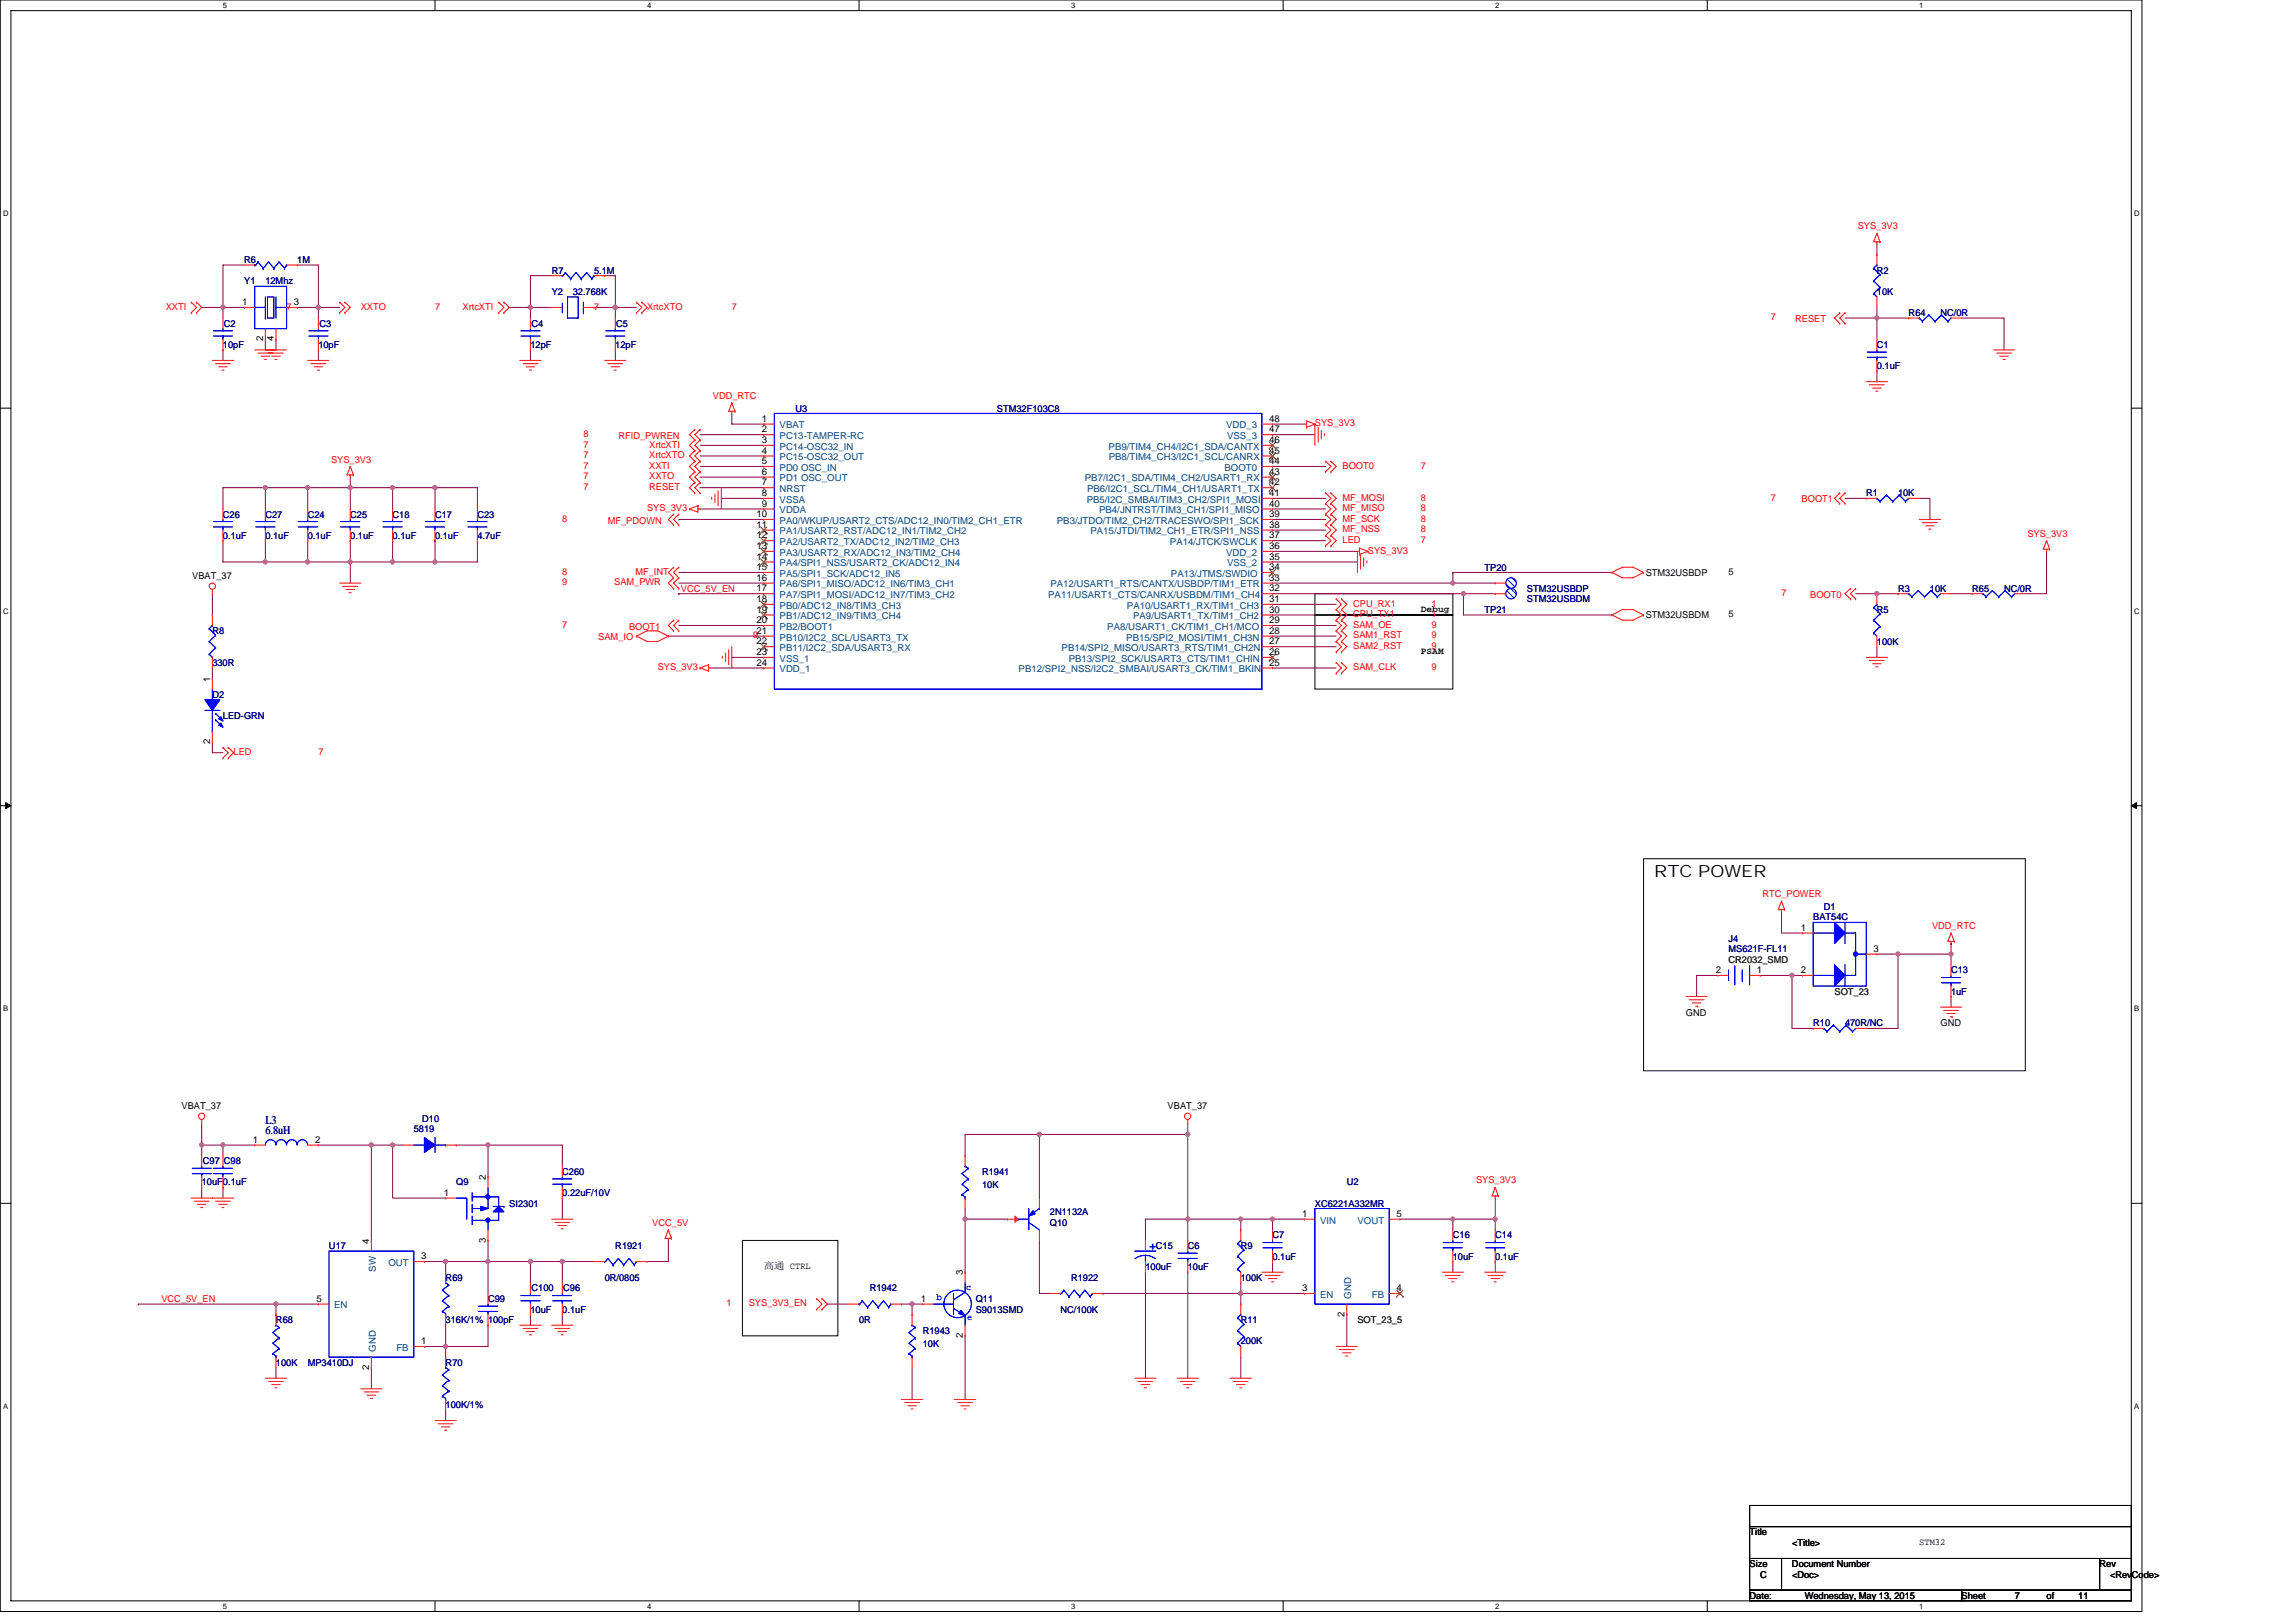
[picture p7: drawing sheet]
<svg xmlns="http://www.w3.org/2000/svg" width="297mm" height="210mm" viewBox="0 0 297 210" stroke-linecap="round" stroke-linejoin="round" font-family="sans-serif">
<defs><g id="words">
<text font-size="2.2" x="214" y="113.5">RTC POWER</text>
<g font-size="1.5" fill="#000080">
<text x="34.3" y="145.4">L3</text>
<text x="34.3" y="146.7">6.8uH</text>
</g>
<text font-size="1.5" fill="#00f" x="148.7" y="161.7">+</text>
<g font-size="1.2" fill="#f00">
<text x="240.3" y="29.7">SYS_3V3</text>
<text x="21.4" y="40.1">XXTI</text>
<text x="37.1" y="40.1">7</text>
<text x="46.7" y="40.1">XXTO</text>
<text x="56.3" y="40.1">7</text>
<text x="59.8" y="40.1">XrtcXTI</text>
<text x="76.9" y="40.1">7</text>
<text x="83.7" y="40.1">XrtcXTO</text>
<text x="94.7" y="40.1">7</text>
<text x="229.1" y="41.4">7</text>
<text x="232.3" y="41.7">RESET</text>
<text x="92.2" y="51.6">VDD_RTC</text>
<text x="42.8" y="59.8">SYS_3V3</text>
<text x="75.5" y="56.5">8</text>
<text x="75.5" y="57.9">7</text>
<text x="75.5" y="59.3">7</text>
<text x="80" y="56.8">RFID_PWREN</text>
<text x="84" y="57.9">XrtcXTI</text>
<text x="84" y="59.3">XrtcXTO</text>
<text x="170.1" y="55.2">SYS_3V3</text>
<text x="75.5" y="60.7">7</text>
<text x="75.5" y="62">7</text>
<text x="75.5" y="63.4">7</text>
<text x="84" y="60.7">XXTI</text>
<text x="84" y="62">XXTO</text>
<text x="84" y="63.4">RESET</text>
<text x="173.7" y="60.7">BOOT0</text>
<text x="173.7" y="64.8">MF_MOSI</text>
<text x="183.8" y="60.7">7</text>
<text x="183.8" y="64.8">8</text>
<text x="229.1" y="64.8">7</text>
<text x="233.1" y="64.9">BOOT1</text>
<text x="72.7" y="67.5">8</text>
<text x="78.6" y="67.8">MF_PDOWN</text>
<text x="83.7" y="66.1">SYS_3V3</text>
<text x="173.7" y="68.9">MF_NSS</text>
<text x="173.7" y="67.5">MF_SCK</text>
<text x="173.7" y="66.1">MF_MISO</text>
<text x="173.7" y="70.3">LED</text>
<text x="177" y="71.6">SYS_3V3</text>
<text x="183.8" y="70.3">7</text>
<text x="183.8" y="67.5">8</text>
<text x="183.8" y="68.9">8</text>
<text x="183.8" y="66.1">8</text>
<text x="262.3" y="69.4">SYS_3V3</text>
<text x="72.7" y="74.4">8</text>
<text x="72.7" y="75.7">9</text>
<text x="79.5" y="75.7">SAM_PWR</text>
<text x="82.2" y="74.4">MF_INT</text>
<text x="88.1" y="76.5">VCC_5V_EN</text>
<text x="230.5" y="77.1">7</text>
<text x="234.2" y="77.4">BOOT0</text>
<text x="72.7" y="81.2">7</text>
<text x="77.4" y="82.7">SAM_IO</text>
<text x="81.4" y="81.5">BOOT1</text>
<text x="97.4" y="82.6">9</text>
<text x="175.1" y="82.6">SAM1_RST</text>
<text x="175.1" y="81.2">SAM_OE</text>
<text x="175.1" y="84">SAM2_RST</text>
<text x="175.1" y="79.9">CPU_TX1</text>
<text x="175.1" y="78.5">CPU_RX1</text>
<text x="185.2" y="78.5">1</text>
<text x="185.2" y="79.9">1</text>
<text x="185.2" y="82.6">9</text>
<text x="185.2" y="84">9</text>
<text x="185.2" y="81.2">9</text>
<text x="85.1" y="86.7">SYS_3V3</text>
<text x="175.1" y="86.7">SAM_CLK</text>
<text x="185.2" y="86.7">9</text>
<text x="30.2" y="97.7">LED</text>
<text x="41.2" y="97.7">7</text>
<text x="228" y="116.1">RTC_POWER</text>
<text x="250" y="120.2">VDD_RTC</text>
<text x="191" y="153.1">SYS_3V3</text>
<text x="84.4" y="158.6">VCC_5V</text>
<text x="20.9" y="168.4">VCC_5V_EN</text>
<text x="94" y="169">1</text>
<text x="96.9" y="169">SYS_3V3_EN</text>
</g>
<g font-size="1.2" fill="#000080">
<text x="31.6" y="34">R6</text>
<text x="38.5" y="34">1M</text>
<text x="71.4" y="35.4">R7</text>
<text x="76.9" y="35.4">5.1M</text>
<text x="242.8" y="35.4">R2</text>
<text x="31.6" y="36.8">Y1</text>
<text x="34.3" y="36.8">12Mhz</text>
<text x="71.4" y="38.2">Y2</text>
<text x="74.1" y="38.2">32.768K</text>
<text x="242.8" y="38.2">10K</text>
<text x="246.9" y="40.9">R64</text>
<text x="251.1" y="40.9">NC/0R</text>
<text x="28.8" y="45">10pF</text>
<text x="29" y="42.3">C2</text>
<text x="41.2" y="45">10pF</text>
<text x="41.3" y="42.3">C3</text>
<text x="68.6" y="45">12pF</text>
<text x="68.8" y="42.3">C4</text>
<text x="79.6" y="45">12pF</text>
<text x="79.7" y="42.3">C5</text>
<text x="242.8" y="45">C1</text>
<text x="242.8" y="47.8">0.1uF</text>
<text x="102.9" y="53.3">U3</text>
<text x="129" y="53.3">STM32F103C8</text>
<text x="241.4" y="64.2">R1</text>
<text x="245.6" y="64.2">10K</text>
<text x="28.8" y="67">C26</text>
<text x="28.8" y="69.7">0.1uF</text>
<text x="34.3" y="67">C27</text>
<text x="34.3" y="69.7">0.1uF</text>
<text x="39.8" y="67">C24</text>
<text x="39.8" y="69.7">0.1uF</text>
<text x="45.3" y="67">C25</text>
<text x="45.3" y="69.7">0.1uF</text>
<text x="50.8" y="67">C18</text>
<text x="50.8" y="69.7">0.1uF</text>
<text x="56.3" y="67">C17</text>
<text x="56.3" y="69.7">0.1uF</text>
<text x="61.8" y="67">C23</text>
<text x="61.8" y="69.7">4.7uF</text>
<text x="192.1" y="73.8">TP20</text>
<text x="197.5" y="77.9">STM32USBDM</text>
<text x="197.5" y="76.6">STM32USBDP</text>
<text x="245.6" y="76.6">R3</text>
<text x="249.7" y="76.6">10K</text>
<text x="255.2" y="76.6">R65</text>
<text x="259.3" y="76.6">NC/0R</text>
<text x="27.5" y="82">R8</text>
<text x="192.1" y="79.3">TP21</text>
<text x="242.8" y="79.3">R5</text>
<text x="242.8" y="83.4">100K</text>
<text x="27.5" y="86.2">330R</text>
<text x="27.5" y="90.3">D2</text>
<text x="28.8" y="93">LED-GRN</text>
<text x="234.6" y="119.1">BAT54C</text>
<text x="236" y="117.7">D1</text>
<text x="223.6" y="121.8">J4</text>
<text x="223.6" y="123.2">MS621F-FL11</text>
<text x="252.4" y="125.9">C13</text>
<text x="252.4" y="128.7">1uF</text>
<text x="234.6" y="132.8">R10</text>
<text x="238.7" y="132.8">470R/NC</text>
<text x="53.5" y="146.5">5819</text>
<text x="54.6" y="145.1">D10</text>
<text x="26.1" y="153.4">10uF0.1uF</text>
<text x="26.2" y="150.6">C97 C98</text>
<text x="59" y="153.4">Q9</text>
<text x="72.7" y="152">C260</text>
<text x="72.7" y="154.7">0.22uF/10V</text>
<text x="127.1" y="152">R1941</text>
<text x="127.1" y="153.6">10K</text>
<text x="174.2" y="153.4">U2</text>
<text x="42.6" y="161.6">U17</text>
<text x="65.9" y="156.1">SI2301</text>
<text x="79.6" y="161.6">R1921</text>
<text x="135.8" y="158.6">Q10</text>
<text x="135.8" y="157.2">2N1132A</text>
<text x="149.5" y="161.6">C15</text>
<text x="153.7" y="161.6">C6</text>
<text x="160.5" y="161.6">R9</text>
<text x="164.6" y="160.2">C7</text>
<text x="170.1" y="156.1">XC6221A332MR</text>
<text x="188" y="160.2">C16</text>
<text x="193.4" y="160.2">C14</text>
<text x="57.7" y="165.7">R69</text>
<text x="68.8" y="167.1">C100</text>
<text x="72.9" y="167.1">C96</text>
<text x="78.2" y="165.7">0R/0805</text>
<text x="112.5" y="167.1">R1942</text>
<text x="138.6" y="165.7">R1922</text>
<text x="148.2" y="164.3">100uF</text>
<text x="153.7" y="164.3">10uF</text>
<text x="160.5" y="165.7">100K</text>
<text x="164.6" y="163">0.1uF</text>
<text x="188" y="163">10uF</text>
<text x="193.4" y="163">0.1uF</text>
<text x="35.7" y="171.2">R68</text>
<text x="57.7" y="171.2">316K/1% 100pF</text>
<text x="63.1" y="168.5">C99</text>
<text x="68.6" y="169.8">10uF</text>
<text x="72.7" y="169.8">0.1uF</text>
<text x="111.1" y="171.2">0R</text>
<text x="119.4" y="172.6">R1943</text>
<text x="126.2" y="168.5">Q11</text>
<text x="126.2" y="169.8">S9013SMD</text>
<text x="137.2" y="169.8">NC/100K</text>
<text x="160.5" y="171.2">R11</text>
<text x="160.5" y="173.9">200K</text>
<text x="35.7" y="176.7">100K</text>
<text x="39.8" y="176.7">MP3410DJ</text>
<text x="57.7" y="176.7">R70</text>
<text x="119.4" y="174.2">10K</text>
<text x="57.7" y="182.2">100K/1%</text>
</g>
<g font-size="1.2">
<text x="31.3" y="39.5">1</text>
<text x="38" y="39.5">3</text>
<text x="34" y="44.2" transform="rotate(-90 34 44.2)">2</text>
<text x="35.4" y="44.2" transform="rotate(-90 35.4 44.2)">4</text>
<text x="98.5" y="54.6">1</text>
<text x="98.5" y="55.9">2</text>
<text x="98.5" y="57.3">3</text>
<text x="98.5" y="58.7">4</text>
<text x="164.2" y="58.7">45</text>
<text x="164.2" y="57.3">46</text>
<text x="164.2" y="54.6">48</text>
<text x="164.2" y="55.9">47</text>
<text x="98.5" y="60">5</text>
<text x="98.5" y="61.4">6</text>
<text x="98.5" y="62.8">7</text>
<text x="98.5" y="64.2">8</text>
<text x="98.5" y="65.6">9</text>
<text x="164.2" y="65.6">40</text>
<text x="164.2" y="64.2">41</text>
<text x="164.2" y="61.4">43</text>
<text x="164.2" y="62.8">42</text>
<text x="164.2" y="60">44</text>
<text x="97.9" y="66.9">10</text>
<text x="97.9" y="68.3">11</text>
<text x="97.9" y="69.7">12</text>
<text x="97.9" y="71">13</text>
<text x="164.2" y="68.3">38</text>
<text x="164.2" y="66.9">39</text>
<text x="164.2" y="71">36</text>
<text x="164.2" y="69.7">37</text>
<text x="24.9" y="74.9">VBAT_37</text>
<text x="97.9" y="72.4">14</text>
<text x="97.9" y="73.8">15</text>
<text x="97.9" y="75.1">16</text>
<text x="97.9" y="76.5">17</text>
<text x="97.9" y="77.9">18</text>
<text x="164.2" y="76.5">32</text>
<text x="164.2" y="75.1">33</text>
<text x="164.2" y="77.9">31</text>
<text x="164.2" y="73.8">34</text>
<text x="164.2" y="72.4">35</text>
<text x="212.9" y="74.5">STM32USBDP</text>
<text x="223.6" y="74.4">5</text>
<text x="97.9" y="79.3">19</text>
<text x="97.9" y="80.6">20</text>
<text x="97.9" y="82">21</text>
<text x="97.9" y="83.4">22</text>
<text x="164.2" y="82">28</text>
<text x="164.2" y="83.4">27</text>
<text x="164.2" y="80.6">29</text>
<text x="164.2" y="79.3">30</text>
<text x="183.8" y="79.2">Debug</text>
<text x="212.9" y="80">STM32USBDM</text>
<text x="223.6" y="79.9">5</text>
<text x="27.2" y="88.2" transform="rotate(-90 27.2 88.2)">1</text>
<text x="97.9" y="84.8">23</text>
<text x="97.9" y="86.1">24</text>
<text x="164.2" y="86.1">25</text>
<text x="164.2" y="84.8">26</text>
<text x="183.8" y="84.7">PSAM</text>
<text x="27.2" y="96.3" transform="rotate(-90 27.2 96.3)">2</text>
<text x="222" y="125.9">2</text>
<text x="227.3" y="125.9">1</text>
<text x="233" y="120.4">1</text>
<text x="233" y="125.9">2</text>
<text x="242.4" y="123.1">3</text>
<text x="218.1" y="131.4">GND</text>
<text x="251.1" y="132.8">GND</text>
<text x="23.5" y="143.5">VBAT_37</text>
<text x="151.1" y="143.5">VBAT_37</text>
<text x="32.7" y="147.8">1</text>
<text x="40.8" y="147.8">2</text>
<text x="57.4" y="154.7">1</text>
<text x="62.8" y="152.7" transform="rotate(-90 62.8 152.7)">2</text>
<text x="47.7" y="160.9" transform="rotate(-90 47.7 160.9)">4</text>
<text x="62.8" y="160.8" transform="rotate(-90 62.8 160.8)">3</text>
<text x="168.5" y="157.4">1</text>
<text x="180.7" y="157.4">5</text>
<text x="54.5" y="162.9">3</text>
<text x="98.8" y="164.2">高通 CTRL</text>
<text x="124.6" y="165" transform="rotate(-90 124.6 165)">3</text>
<text x="168.5" y="167">3</text>
<text x="180.7" y="167">4</text>
<text x="40.9" y="168.4">5</text>
<text x="54.5" y="173.9">1</text>
<text x="119.1" y="168.4">1</text>
<text x="124.6" y="173.1" transform="rotate(-90 124.6 173.1)">2</text>
<text x="173.9" y="170.4" transform="rotate(-90 173.9 170.4)">2</text>
<text x="47.7" y="177.2" transform="rotate(-90 47.7 177.2)">2</text>
<text x="226.4" y="198.6">Title</text>
<text x="226.4" y="202.8">Size</text>
<text x="231.8" y="202.8">Document Number</text>
<text x="231.8" y="200">&lt;Title&gt;</text>
<text x="248.3" y="199.9">STM32</text>
<text x="271.6" y="202.8">Rev</text>
<text x="226.4" y="206.9">Date:</text>
<text x="227.7" y="204.1">C</text>
<text x="231.8" y="204.1">&lt;Doc&gt;</text>
<text x="233.5" y="206.9">Wednesday, May 13, 2015</text>
<text x="253.8" y="206.9">Sheet</text>
<text x="260.6" y="206.9">7</text>
<text x="264.8" y="206.9">of</text>
<text x="268.9" y="206.9">11</text>
<text x="273" y="204.1">&lt;RevCode&gt;</text>
</g>
<g font-size="1.2" fill="#004080">
<text x="100.9" y="55.4">VBAT</text>
<text x="100.9" y="56.8">PC13-TAMPER-RC</text>
<text x="100.9" y="58.2">PC14-OSC32_IN</text>
<text x="100.9" y="59.6">PC15-OSC32_OUT</text>
<text x="143.4" y="58.2">PB9/TIM4_CH4/I2C1_SDA/CANTX</text>
<text x="143.4" y="59.6">PB8/TIM4_CH3/I2C1_SCL/CANRX</text>
<text x="158.6" y="55.4">VDD_3</text>
<text x="158.7" y="56.8">VSS_3</text>
<text x="100.9" y="60.9">PD0 OSC_IN</text>
<text x="100.9" y="62.3">PD1 OSC_OUT</text>
<text x="100.9" y="63.7">NRST</text>
<text x="100.9" y="65">VSSA</text>
<text x="140.4" y="62.3">PB7/I2C1_SDA/TIM4_CH2/USART1_RX</text>
<text x="140.6" y="65">PB5/I2C_SMBAI/TIM3_CH2/SPI1_MOSI</text>
<text x="140.6" y="63.7">PB6/I2C1_SCL/TIM4_CH1/USART1_TX</text>
<text x="158.4" y="60.9">BOOT0</text>
<text x="100.9" y="66.4">VDDA</text>
<text x="100.9" y="67.8">PA0/WKUP/USART2_CTS/ADC12_IN0/TIM2_CH1_ETR</text>
<text x="100.9" y="69.2">PA1/USART2_RST/ADC12_IN1/TIM2_CH2</text>
<text x="100.9" y="70.5">PA2/USART2_TX/ADC12_IN2/TIM2_CH3</text>
<text x="100.9" y="71.9">PA3/USART2_RX/ADC12_IN3/TIM2_CH4</text>
<text x="136.7" y="67.8">PB3/JTDO/TIM2_CH2/TRACESWO/SPI1_SCK</text>
<text x="141.1" y="69.2">PA15/JTDI/TIM2_CH1_ETR/SPI1_NSS</text>
<text x="142.2" y="66.4">PB4/JNTRST/TIM3_CH1/SPI1_MISO</text>
<text x="151.4" y="70.5">PA14/JTCK/SWCLK</text>
<text x="158.6" y="71.9">VDD_2</text>
<text x="100.9" y="73.3">PA4/SPI1_NSS/USART2_CK/ADC12_IN4</text>
<text x="100.9" y="74.6">PA5/SPI1_SCK/ADC12_IN5</text>
<text x="100.9" y="76">PA6/SPI1_MISO/ADC12_IN6/TIM3_CH1</text>
<text x="100.9" y="77.4">PA7/SPI1_MOSI/ADC12_IN7/TIM3_CH2</text>
<text x="135.6" y="77.4">PA11/USART1_CTS/CANRX/USBDM/TIM1_CH4</text>
<text x="135.9" y="76">PA12/USART1_RTS/CANTX/USBDP/TIM1_ETR</text>
<text x="151.5" y="74.6">PA13/JTMS/SWDIO</text>
<text x="158.7" y="73.3">VSS_2</text>
<text x="100.9" y="78.8">PB0/ADC12_IN8/TIM3_CH3</text>
<text x="100.9" y="80.1">PB1/ADC12_IN9/TIM3_CH4</text>
<text x="100.9" y="81.5">PB2/BOOT1</text>
<text x="100.9" y="82.9">PB10/I2C2_SCL/USART3_TX</text>
<text x="143.3" y="81.5">PA8/USART1_CK/TIM1_CH1/MCO</text>
<text x="145.7" y="82.9">PB15/SPI2_MOSI/TIM1_CH3N</text>
<text x="145.8" y="78.8">PA10/USART1_RX/TIM1_CH3</text>
<text x="146.6" y="80.1">PA9/USART1_TX/TIM1_CH2</text>
<text x="100.9" y="84.2">PB11/I2C2_SDA/USART3_RX</text>
<text x="100.9" y="85.6">VSS_1</text>
<text x="100.9" y="87">VDD_1</text>
<text x="131.8" y="87">PB12/SPI2_NSS/I2C2_SMBAI/USART3_CK/TIM1_BKIN</text>
<text x="137.3" y="84.2">PB14/SPI2_MISO/USART3_RTS/TIM1_CH2N</text>
<text x="138.3" y="85.6">PB13/SPI2_SCK/USART3_CTS/TIM1_CHIN</text>
<text x="170.8" y="158.3">VIN</text>
<text x="175.6" y="158.3">VOUT</text>
<text x="48.6" y="164.5" transform="rotate(-90 48.6 164.5)">SW</text>
<text x="50.2" y="163.8">OUT</text>
<text x="170.8" y="167.9">EN</text>
<text x="177.5" y="167.9">FB</text>
<text x="43.2" y="169.3">EN</text>
<text x="174.8" y="168" transform="rotate(-90 174.8 168)">GND</text>
<text x="48.6" y="174.9" transform="rotate(-90 48.6 174.9)">GND</text>
<text x="51.3" y="174.8">FB</text>
</g>
<g font-size="1.2" fill="#008000">
<text x="223.6" y="124.6">CR2032_SMD</text>
<text x="237.3" y="128.7">SOT_23</text>
<text x="175.6" y="171.2">SOT_23_5</text>
</g>
<g font-size="1.2" fill="#00f">
<text x="125" y="166.9">c</text>
<text x="121.2" y="168.2">b</text>
<text x="125.1" y="170.8">e</text>
</g>
<g font-size="1">
<text x="28.8" y="1">5</text>
<text x="83.7" y="1">4</text>
<text x="138.6" y="1">3</text>
<text x="193.4" y="1">2</text>
<text x="248.3" y="1">1</text>
<text x=".4" y="28">D</text>
<text x="276.1" y="28">D</text>
<text x=".4" y="79.4">C</text>
<text x="276.1" y="79.4">C</text>
<text x=".4" y="130.9">B</text>
<text x="276.1" y="130.9">B</text>
<text x=".4" y="182.3">A</text>
<text x="276.1" y="182.3">A</text>
<text x="28.8" y="208.2">5</text>
<text x="83.7" y="208.2">4</text>
<text x="138.6" y="208.2">3</text>
<text x="193.4" y="208.2">2</text>
<text x="248.3" y="208.2">1</text>
</g>
</g></defs>
<path d="M0 0h277.1v208.5h-277.1zM1.4 1.4h274.3v205.7h-274.3z" fill="none" stroke="#000" stroke-width=".13"/>
<g fill="#fff">
<path d="M28.8 .1h.6v1.1h-.6z"/>
<path d="M28.8 207.3h.6v1.1h-.6z"/>
</g>
<path d="M56.3 0v1.4M56.3 207.1v1.4" fill="none" stroke="#000" stroke-width=".13"/>
<g fill="#fff">
<path d="M83.7 .1h.6v1.1h-.6z"/>
<path d="M83.7 207.3h.6v1.1h-.6z"/>
</g>
<path d="M111.1 0v1.4M111.1 207.1v1.4" fill="none" stroke="#000" stroke-width=".13"/>
<g fill="#fff">
<path d="M138.6 .1h.5v1.1h-.5z"/>
<path d="M138.6 207.3h.5v1.1h-.5z"/>
</g>
<path d="M166 0v1.4M166 207.1v1.4" fill="none" stroke="#000" stroke-width=".13"/>
<g fill="#fff">
<path d="M193.4 .1h.6v1.1h-.6z"/>
<path d="M193.4 207.3h.6v1.1h-.6z"/>
</g>
<path d="M220.9 0v1.4M220.9 207.1v1.4" fill="none" stroke="#000" stroke-width=".13"/>
<g fill="#fff">
<path d="M248.3 .1h.6v1.1h-.6z"/>
<path d="M248.3 207.3h.6v1.1h-.6z"/>
<path d="M.4 27.1h.7v1.1h-.7z"/>
<path d="M276.1 27.1h.7v1.1h-.7z"/>
<path d="M.4 78.5h.7v1.1h-.7z"/>
<path d="M276.1 78.5h.7v1.1h-.7z"/>
</g>
<path d="M0 52.8h1.4M275.7 52.8h1.4" fill="none" stroke="#000" stroke-width=".13"/>
<g fill="#fff">
<path d="M.4 130h.7v1.1h-.7z"/>
<path d="M276.1 130h.7v1.1h-.7z"/>
</g>
<path d="M0 104.2h1.4M275.7 104.2h1.4" fill="none" stroke="#000" stroke-width=".13"/>
<path d="M.7 103.8l.7 .4-.7 .4zM275.7 104.2l.7-.4v.8z" fill="#000" stroke="#000" stroke-width=".13"/>
<g fill="#fff">
<path d="M.4 181.4h.7v1.1h-.7z"/>
<path d="M276.1 181.4h.7v1.1h-.7z"/>
</g>
<g fill="none" stroke="#000" stroke-width=".13">
<path d="M170.1 79.6h17.9v9.6h-17.9zM170.1 76.8h17.9v2.8h-17.9zM212.6 111.1h49.4v27.4h-49.4zM0 155.7h1.4M275.7 155.7h1.4M96.1 160.5h12.3v12.3h-12.3zM226.4 194.8h49.3v2.7h-49.3zM226.4 197.5h49.3v4.1h-49.3zM226.4 201.6h4.1v4.1h-4.1zM226.4 205.7h27.4v1.4h-27.4zM230.5 201.6h41.1v4.1h-41.1zM253.8 205.7h21.9v1.4h-21.9z"/>
<path d="M271.6 201.6h4.1v4.1h-4.1z"/>
</g>
<g fill="none" stroke="#800040" stroke-width=".13">
<path d="M26.1 39.8h2.7M28.8 39.8h2.8M28.8 39.8h.1M28.8 39.8v1.3M31.6 34.3h-2.8v5.5M38.5 34.3h2.7v5.5M38.5 39.8h2.7M41.2 39.8h2.7M41.2 39.8h.1M41.2 39.8v1.3M65.9 39.8h2.7M68.6 39.8h2.8"/>
<path d="M68.6 39.8h.1M68.6 39.8v1.3M71.4 35.7h-2.8v4.1M76.9 39.8h2.7M78.2 35.7h1.4v4.1M79.6 39.8h.1M79.6 39.8v1.3M79.6 39.8h2.7M242.8 31.6v1.3M242.8 39.8v1.3M28.8 45.3v1.3M34.3 43.9v1.4"/>
<path d="M35.7 43.9v1.4M41.2 45.3v1.3M68.6 45.3v1.3M79.6 45.3v1.3M90.6 57.6h8.2M90.6 59h8.2M90.6 56.2h8.2M94.7 53.5v1.4h4.1M164.6 56.2h5.5M164.6 54.9h4.2M238.7 41.1h4.1M242.8 48v1.4"/>
<path d="M242.8 41.1h.1M242.8 41.1v2.8M242.8 41.1h4.1M253.8 41.1h5.5v4.2M27.5 76.8v2.8M28.8 70v2.7h5.5M34.3 63.1h-5.5v2.7M34.3 63.1v2.7M34.3 63.1h.1M34.3 70v2.7M34.3 72.7h.1M34.3 63.1h5.5"/>
<path d="M34.3 72.7h5.5M39.8 63.1v2.7M39.8 63.1h5.5M39.8 70v2.7M39.8 72.7h5.5M45.3 63.1v2.7M45.3 63.1h.1M45.3 70h.1M45.3 72.7h5.5M45.3 72.7v2.7M45.3 61.7v1.4M45.3 63.1h5.5"/>
<path d="M45.3 70v2.7M50.8 63.1v2.7M50.8 63.1h5.5M50.8 70h.1M50.8 72.7h5.5M50.8 70v2.7M56.3 63.1h5.5v2.7M56.3 63.1h.1M56.3 70h.1M56.3 63.1v2.7M56.3 70v2.7M61.8 70v2.7h-5.5"/>
<path d="M87.8 75.4h11M87.8 67.2h11M87.8 74.1h11M87.8 76.8h.1M87.8 76.8h11M90.6 61.7h8.2M90.6 60.3h8.2M90.6 63.1h8.2M90.6 65.8h8.2M93.3 64.5h5.5M164.6 60.3h6.9M164.6 75.4h23.4"/>
<path d="M164.6 70h6.9M164.6 78.2h8.3M164.6 79.6h8.3M164.6 72.7h11M164.6 71.3h11M164.6 64.5h6.9M164.6 65.8h6.9M164.6 67.2h6.9M164.6 68.6h6.9M164.6 76.8h24.7v2.8h19.2M188 74.1h.1M188 75.4h5.4"/>
<path d="M188 74.1h20.5M188 74.1v1.3M189.3 76.8h.1M189.3 76.8h4.1M238.7 64.5h2.7M240.1 76.8h2.7M242.8 76.8h.1M242.8 76.8h2.8M248.3 64.5h1.4v2.7M252.4 76.8h2.8M264.8 71.3v5.5h-2.8M27.5 86.4v1.4"/>
<path d="M27.5 96v1.4h1.3M86.5 82.3h12.3M87.8 80.9h11M91.9 86.4h6.9M94.7 85h4.1M164.6 86.4h8.3M164.6 80.9h8.3M164.6 82.3h8.3M164.6 83.7h8.3M242.8 83.7v1.3M230.5 118v2.7h2.7M222.2 126.2h-2.7v2.7"/>
<path d="M227.7 126.2h4.1M231.8 126.2h.1M231.8 126.2v6.9h2.8M231.8 126.2h1.4M242.8 123.4h2.8M245.6 123.4h6.8M245.6 123.4h.1M245.6 123.4v9.7h-4.2M252.4 122.1h.1M252.4 128.9v1.4M252.4 123.4v1.4M252.4 122.1v1.3"/>
<path d="M26.1 148.1h.1M26.1 153.6v1.4M26.1 148.1h2.7M26.1 145.4v2.7M26.1 148.1v1.4M28.8 148.1v1.4M28.8 148.1h.1M28.8 153.6v1.4M28.8 148.1h4.2M41.2 148.1h6.8M48 148.1h.1M48 148.1h2.8"/>
<path d="M48 148.1v12.4M50.8 148.1h1.4M50.8 148.1v6.9h6.9M50.8 148.1h.1M59 148.1h4.1M63.1 148.1h9.6v2.8M63.1 148.1h.1M63.1 148.1v4.2M72.7 155v2.7M124.9 157.7h.1M124.9 156.4v1.3h5.4M124.9 157.7v6.9"/>
<path d="M134.5 146.8h.1M134.5 146.8h-9.6v2.7M134.5 146.8h19.2M134.5 146.8v8.2M148.2 157.7v2.8M148.2 157.7h.1M148.2 157.7h5.5M153.7 157.7h6.8M153.7 157.7v2.8M153.7 146.8h.1M153.7 145.4v1.4M153.7 146.8v10.9"/>
<path d="M160.5 157.7h.1M160.5 157.7v1.4M160.5 157.7h4.1M164.6 157.7h4.2M164.6 157.7v1.4M181.1 157.7h6.9M188 157.7h.1M188 157.7v1.4M188 157.7h5.4M193.4 155v2.7M193.4 157.7v1.4M17.9 168.7h.1"/>
<path d="M17.9 168.7h17.8M35.7 168.7h5.5M35.7 168.7h.1M35.7 176.9v1.4M35.7 168.7v1.4M48 176.9v2.8M54.9 174.2h2.8M54.9 163.2h2.8v1.4M57.7 163.2h.1M57.7 174.2v1.4M57.7 174.2h.1M57.7 171.4v2.8"/>
<path d="M57.7 163.2h5.4M63.1 163.2h5.5M63.1 163.2h.1M63.1 171.4v2.8h-5.4M63.1 160.5v2.7M63.1 163.2v4.1M68.6 163.2v2.8M68.6 170.1v1.3M68.6 163.2h.1M68.6 163.2h4.1M72.7 163.2h4.2M72.7 163.2h.1"/>
<path d="M72.7 170.1v1.3M72.7 163.2v2.8M86.5 160.5v2.7h-2.8M107 168.7h2.8M116.6 168.7h.1M116.6 168.7h2.8M118 168.7h.1M118 168.7v1.4M118 176.9v4.2M124.9 172.8v8.3M134.5 160.5v6.8h1.3M142.7 167.3h17.8"/>
<path d="M148.2 164.6v13.7M153.7 164.6v13.7M160.5 166v1.3M160.5 167.3h.1M160.5 167.3v1.4M160.5 175.6v2.7M160.5 167.3h8.3M164.6 163.2v1.4M174.2 170.1v4.1M188 163.2v1.4M193.4 163.2v1.4M57.7 182.4v1.4"/>
</g>
<g fill="#f0f" stroke="#f0f" stroke-width=".13">
<circle cx="41.2" cy="39.8" r=".27"/>
<circle cx="28.8" cy="39.8" r=".27"/>
<circle cx="231.8" cy="126.2" r=".27"/>
<circle cx="252.4" cy="123.4" r=".27"/>
<circle cx="245.5" cy="123.4" r=".27"/>
<circle cx="242.8" cy="41.1" r=".27"/>
<circle cx="242.8" cy="76.8" r=".27"/>
<circle cx="68.6" cy="39.8" r=".27"/>
<circle cx="79.6" cy="39.8" r=".27"/>
<circle cx="164.6" cy="157.7" r=".27"/>
<circle cx="160.5" cy="157.7" r=".27"/>
<circle cx="193.4" cy="157.7" r=".27"/>
<circle cx="187.9" cy="157.7" r=".27"/>
<circle cx="160.5" cy="167.3" r=".27"/>
<circle cx="153.7" cy="157.7" r=".27"/>
<circle cx="153.7" cy="146.8" r=".27"/>
<circle cx="189.3" cy="76.8" r=".27"/>
<circle cx="56.3" cy="63.1" r=".27"/>
<circle cx="50.8" cy="63.1" r=".27"/>
<circle cx="45.3" cy="63.1" r=".27"/>
<circle cx="39.8" cy="63.1" r=".27"/>
<circle cx="34.3" cy="63.1" r=".27"/>
<circle cx="39.8" cy="72.7" r=".27"/>
<circle cx="34.3" cy="72.7" r=".27"/>
<circle cx="45.3" cy="72.7" r=".27"/>
<circle cx="50.8" cy="72.7" r=".27"/>
<circle cx="56.3" cy="72.7" r=".27"/>
<circle cx="28.8" cy="148.1" r=".27"/>
<circle cx="26.1" cy="148.1" r=".27"/>
<circle cx="48" cy="148.1" r=".27"/>
<circle cx="35.7" cy="168.7" r=".27"/>
<circle cx="63.1" cy="163.2" r=".27"/>
<circle cx="57.6" cy="163.2" r=".27"/>
<circle cx="57.6" cy="174.2" r=".27"/>
<circle cx="72.7" cy="163.2" r=".27"/>
<circle cx="68.6" cy="163.2" r=".27"/>
<circle cx="50.8" cy="148.1" r=".27"/>
<circle cx="63.1" cy="148.1" r=".27"/>
<circle cx="124.8" cy="157.7" r=".27"/>
<circle cx="134.5" cy="146.8" r=".27"/>
<circle cx="118" cy="168.7" r=".27"/>
<circle cx="187.9" cy="75.4" r=".27"/>
</g>
<g fill="none" stroke="#f00" stroke-width=".13">
<path d="M24.7 39.1h.1M24.7 39.1l.7 .7-.7 .7M25.4 39.1h.1M25.4 39.1l.7 .7-.7 .7M31.6 39.8h.1M31.6 34.3h1.4M31.6 39.8h1.4M37.1 39.8h1.4M37.1 34.3h1.4M38.5 39.8h.1M38.5 34.3h.1M43.9 39.1h.1"/>
<path d="M43.9 39.1l.7 .7-.7 .7M44.6 39.1h.1M44.6 39.1l.7 .7-.7 .7M64.5 39.1h.1M64.5 39.1l.7 .7-.7 .7M65.2 39.1h.1M65.2 39.1l.7 .7-.7 .7M71.4 35.7h1.3M71.4 39.8h1.3M75.5 39.8h1.4M76.9 39.8h.1M76.9 35.7h1.3"/>
<path d="M78.2 35.7h.1M82.3 39.1h.1M82.3 39.1l.7 .7-.7 .7M83 39.1h.1M83 39.1l.7 .7-.7 .7M242.8 30.2l-.4 1.1h.8M242.8 31.3v.3M242.8 30.2h.1M242.8 30.2l.4 1.1M243.2 31.3h.1M24.7 40.5h.1M25.4 40.5h.1"/>
<path d="M27.5 46.6h2.7M27.9 47.1h1.9M28.3 47.5h1.1M28.7 47.9h.3M33 45.3h2.7M33.4 45.7h1.9M33.8 46.1h1.1M34.2 46.5h.3M34.3 45.3h2.8M34.3 43.9h.1M34.3 42.5v1.4M34.8 45.7h1.9"/>
<path d="M35.2 46.1h1.1M35.6 46.5h.2M35.7 43.9h.1M35.7 42.5v1.4M39.8 46.6h2.8M40.2 47.1h2M40.6 47.5h1.1M41.1 47.9h.2M43.9 40.5h.1M44.6 40.5h.1M64.5 40.5h.1M65.2 40.5h.1"/>
<path d="M67.2 46.6h2.8M67.7 47.1h1.9M68.1 47.5h1.1M68.5 47.9h.3M68.6 41.1v1.4M68.6 45.3h.1M68.6 43.9v1.4M78.2 46.6h2.8M78.6 47.1h2M79.1 47.5h1.1M79.5 47.9h.2M79.6 41.1v1.4"/>
<path d="M79.6 45.3h.1M79.6 43.9v1.4M82.3 40.5h.1M83 40.5h.1M89.9 58.3h.1M89.9 56.9h.1M89.9 59.7h.1M89.9 55.6h.1M89.9 56.9l-.7 .7 .7 .7M89.9 58.3l-.7 .7 .7 .7M89.9 59.7l-.7 .6 .7 .7M89.9 55.6l-.7 .6 .7 .7"/>
<path d="M90.6 58.3h.1M90.6 56.9h.1M90.6 59.7h.1M90.6 55.6h.1M90.6 56.9l-.7 .7 .7 .7M90.6 58.3l-.7 .7 .7 .7M90.6 59.7l-.7 .6 .7 .7M90.6 55.6l-.7 .6 .7 .7M94.7 52.1l-.4 1.1h.8M94.7 53.2v.3M94.7 52.1h.1M94.7 52.1l.4 1.1"/>
<path d="M95.1 53.2h.1M168.8 54.9h.2M169 55.3h.1M170.1 54.9v2.7M170.1 54.9l-1.1-.4v.8M170.1 54.9h.1M170.1 54.9l-1.1 .4M170.5 55.3v1.9M170.9 55.7v1.1M171.4 56.1v.3M171.5 59.7h.1M171.5 59.7l.7 .6-.7 .7"/>
<path d="M172.2 59.7h.1M172.2 59.7l.7 .6-.7 .7M238 40.5h.1M238 41.8h.1M238 40.5l-.7 .6 .7 .7M238.7 40.5h.1M238.7 41.8h.1M238.7 40.5l-.7 .6 .7 .7M241.4 49.4h2.8M241.8 49.8h2M242.3 50.2h1.1M242.7 50.6h.2"/>
<path d="M257.9 45.3h2.7M258.3 45.7h1.9M258.7 46.1h1.1M259.1 46.5h.3M27.5 76.3v.5M39.8 65.8v1.4M39.8 70h.1M39.8 68.6v1.4M43.9 75.4h2.8M44.3 75.9h2M44.8 76.3h1.1M45.2 76.7h.2"/>
<path d="M45.3 60.3l-.4 1.1h.8M45.3 61.4v.3M45.3 60.3h.1M45.3 65.8v1.4M45.3 70h.1M45.3 60.3l.4 1.1M45.3 68.6v1.4M45.7 61.4h.1M50.8 65.8v1.4M50.8 70h.1M50.8 68.6v1.4M56.3 65.8v1.4"/>
<path d="M56.3 70h.1M56.3 68.6v1.4M61.8 65.8v1.4M61.8 70h.1M61.8 68.6v1.4M87.1 76.1h.1M87.1 74.8h.1M87.1 66.5h.1M87.1 67.9h.1M87.1 73.4h.1M87.1 74.8l-.6 .6 .6 .7M87.1 66.5l-.6 .7 .6 .7"/>
<path d="M87.1 73.4l-.6 .7 .6 .7M87.8 76.1h.1M87.8 74.8h.1M87.8 66.5h.1M87.8 67.9h.1M87.8 73.4h.1M87.8 74.8l-.7 .6 .7 .7M87.8 66.5l-.7 .7 .7 .7M87.8 73.4l-.7 .7 .7 .7M89.2 65.8h.1M89.9 61h.1M89.9 62.4h.1"/>
<path d="M89.9 63.8h.1M89.9 61l-.7 .7 .7 .7M89.9 62.4l-.7 .7 .7 .7M90.3 65.4v.9l-1.1-.5M90.3 65.8h.3M90.3 65.4h.1M90.3 65.4l-1.1 .4M90.6 61h.1M90.6 62.4h.1M90.6 63.8h.1M90.6 61l-.7 .7 .7 .7M90.6 62.4l-.7 .7 .7 .7"/>
<path d="M92.1 64.3v.3M92.5 63.9v1.1M92.9 63.5v1.9M93.3 63.1v2.7M171.5 61h.1M171.5 67.9h.1M171.5 69.3h.1M171.5 66.5h.1M171.5 65.2h.1M171.5 63.8h.1M171.5 70.6h.1M171.5 67.9l.7 .7-.7 .7"/>
<path d="M171.5 66.5l.7 .7-.7 .7M171.5 65.2l.7 .6-.7 .7M171.5 63.8l.7 .7-.7 .7M171.5 69.3l.7 .7-.7 .6M172.2 61h.1M172.2 67.9h.1M172.2 69.3h.1M172.2 66.5h.1M172.2 65.2h.1M172.2 63.8h.1M172.2 70.6h.1M172.2 67.9l.7 .7-.7 .7"/>
<path d="M172.2 66.5l.7 .7-.7 .7M172.2 65.2l.7 .6-.7 .7M172.2 63.8l.7 .7-.7 .7M172.2 69.3l.7 .7-.7 .6M172.9 78.9h.1M172.9 77.5h.1M172.9 78.9l.6 .7-.6 .6M172.9 77.5l.6 .7-.6 .7M173.5 78.9h.1M173.5 77.5h.1M173.5 78.9l.7 .7-.7 .6M173.5 77.5l.7 .7-.7 .7"/>
<path d="M175.9 71.3h-.3v2.8M175.9 71.7h.1M176 71.7v2M176.4 72.2v1.1M176.8 72.6v.2M177 71.3l-1.1-.4v.8M177 71.3h.1M177 71.3l-1.1 .4M208.5 74.1l1.4-.7h1.4l1.3 .7M208.5 74.1l1.4 .7h1.4l1.3-.7M208.5 74.1h.1M208.5 79.6l1.4-.7h1.4l1.3 .7"/>
<path d="M208.5 79.6l1.4 .6h1.4l1.3-.6M208.5 79.6h.1M212.6 74.1h.1M212.6 79.6h.1M238 63.8h.1M238 65.2h.1M238 63.8l-.7 .7 .7 .7M238.7 63.8h.1M238.7 65.2h.1M238.7 63.8l-.7 .7 .7 .7M239.4 76.1h.1M239.4 77.5h.1"/>
<path d="M239.4 76.1l-.7 .7 .7 .7M240.1 76.1h.1M240.1 77.5h.1M240.1 76.1l-.7 .7 .7 .7M248.3 67.2h2.8M248.7 67.6h1.9M249.1 68h1.1M249.5 68.5h.3M255.2 76.8h.1M255.2 76.8h1.3M260.6 76.8h1.4M264.8 70l-.5 1.1h.9"/>
<path d="M264.8 71.1v.2M264.8 70h.1M264.8 70l.4 1.1M265.2 71.1h.1M27.5 87.8h.1M27.5 96h.1M27.5 87.8v1.4M27.5 94.6v1.4M28.8 98.1h.1M28.8 96.7h.1M28.8 96.7l.7 .7-.7 .7M29.5 98.1h.1"/>
<path d="M29.5 96.7h.1M29.5 96.7l.7 .7-.7 .7M82.3 82.3l1.4-.7h1.4l1.4 .7M82.3 82.3h.1M82.3 82.3l1.4 .7h1.4l1.4-.7M86.5 82.3h.1M87.1 80.2h.1M87.1 81.6h.1M87.1 80.2l-.6 .7 .6 .7M87.8 80.2h.1M87.8 81.6h.1M87.8 80.2l-.7 .7 .7 .7"/>
<path d="M90.6 86.4h.1M91.7 86v.8l-1.1-.4M91.7 86.4h.2M91.7 86h.1M91.7 86l-1.1 .4M93.4 84.9v.3M93.9 84.5v1.1M94.3 84.1v1.9M94.7 83.7v2.7M172.9 81.6h.1M172.9 83h.1M172.9 80.2h.1"/>
<path d="M172.9 84.3h.1M172.9 85.7h.1M172.9 87.1h.1M172.9 81.6l.6 .7-.6 .7M172.9 80.2l.6 .7-.6 .7M172.9 83l.6 .7-.6 .6M172.9 85.7l.6 .7-.6 .7M173.5 81.6h.1M173.5 83h.1M173.5 80.2h.1M173.5 84.3h.1M173.5 85.7h.1"/>
<path d="M173.5 87.1h.1M173.5 81.6l.7 .7-.7 .7M173.5 80.2l.7 .7-.7 .7M173.5 83l.7 .7-.7 .6M173.5 85.7l.7 .7-.7 .7M241.4 85h2.8M241.8 85.4h2M242.3 85.9h1.1M242.7 86.3h.2M230.5 116.6l-.4 1.1h.8M230.5 117.7v.3M230.5 116.6h.1"/>
<path d="M230.5 116.6l.4 1.1M230.9 117.7h.1M218.1 128.9h2.8M218.5 129.3h2M218.9 129.8h1.1M219.4 130.2h.2M219.6 130.2h.1M233.2 120.7h.1M233.2 126.2h.1M233.2 120.7h1.4M233.2 126.2h1.4M241.4 123.4h1.4"/>
<path d="M242.8 123.4h.1M251.1 130.3h2.7M251.5 130.7h1.9M251.9 131.1h1.1M252.3 131.6h.3M252.4 120.7l-.4 1.1h.8M252.4 121.8v.3M252.4 120.7h.1M252.4 120.7l.4 1.1M252.6 131.6h.1M252.8 121.8h.1M24.7 155h5.5"/>
<path d="M25.1 155.4h2M25.5 155.8h1.1M26 156.2h.2M26.1 144.8v.6M26.1 149.5v1.4M26.1 153.6h.1M26.1 152.3v1.3M27.9 155.4h1.9M28.3 155.8h1.1M28.7 156.2h.3M57.7 155h.1M57.7 155h1.3"/>
<path d="M63.1 152.3h.1M63.1 152.3v1.3M63.1 159.1v1.4M71.4 157.7h2.7M71.8 158.2h1.9M72.2 158.6h1.1M72.6 159h.3M86.5 159.1l-.5 1.1h.9M86.5 159.1h.1M86.5 159.1l.4 1.1M124.9 155v1.4M124.9 149.5h.1"/>
<path d="M124.9 149.5v1.4M153.7 144.8v.6M164.6 159.1v1.4M168.8 157.7h.1M168.8 157.7h1.3M179.7 157.7h1.4M181.1 157.7h.1M188 159.1v1.4M193.4 153.6l-.4 1.1h.8M193.4 154.7v.3M193.4 153.6h.1M193.4 159.1v1.4"/>
<path d="M193.4 153.6l.4 1.1M193.8 154.7h.1M34.3 178.3h2.8M34.8 178.7h1.9M35.2 179.1h1.1M35.6 179.6h.2M35.7 175.6v1.3M35.7 170.1h.1M35.7 170.1v1.3M41.2 168.7h.1M41.2 168.7h1.4M46.7 179.7h2.7"/>
<path d="M48 160.5h.1M48 176.9h.1M48 160.5v1.4M48 175.6v1.3M53.5 163.2h1.4M53.5 174.2h1.4M54.9 163.2h.1M54.9 174.2h.1M63.1 167.3v1.4M63.1 171.4h.1M63.1 160.5h.1M63.1 170.1v1.3"/>
<path d="M67.2 171.4h2.8M67.7 171.9h1.9M68.1 172.3h1.1M68.5 172.7h.3M68.6 166v1.3M68.6 170.1h.1M68.6 168.7v1.4M71.4 171.4h2.7M71.8 171.9h1.9M72.2 172.3h1.1M72.6 172.7h.3M76.9 163.2h1.3"/>
<path d="M82.3 163.2h1.4M83.7 163.2h.1M86.5 160.2v.3M86.9 160.2h.1M105.7 168h.1M105.7 169.4h.1M105.7 168l.6 .7-.6 .7M106.3 169.4h.1M106.3 168h.1M106.3 168l.7 .7-.7 .7M109.8 168.7h1.3M115.2 168.7h1.4"/>
<path d="M116.6 168.7h.1M119.4 168.7h.1M119.4 168.7h1.4M124.9 164.6h.1M124.9 172.8h.1M124.9 164.6v1.4M124.9 171.4v1.4M135.8 167.3h1.4M141.3 167.3h1.4M142.7 167.3h.1M146.8 178.3h2.7M147.2 178.7h1.9"/>
<path d="M147.6 179.1h1.1M148 179.6h.3M148.2 160.5v1.4M148.2 164.6h.1M148.2 163.2v1.4M152.3 178.3h2.7M152.7 178.7h1.9M153.1 179.1h1.1M153.5 179.6h.3M153.7 160.5v1.4M153.7 164.6h.1M153.7 163.2v1.4"/>
<path d="M159.1 178.3h2.8M159.6 178.7h1.9M160 179.1h1.1M160.4 179.6h.3M163.3 164.6h2.7M163.7 165h1.9M164.1 165.4h1.1M164.5 165.8h.3M164.6 163.2h.1M164.6 161.9v1.3M168.8 167.3h.1M168.8 167.3h1.3"/>
<path d="M172.9 174.2h2.7M173.3 174.6h1.9M173.7 175h1.1M174.1 175.4h.3M174.2 170.1h.1M174.2 168.7v1.4M179.7 167.3h1.4M181.1 167.3h.1M186.6 164.6h2.7M187 165h1.9M187.4 165.4h1.1M187.8 165.8h.3"/>
<path d="M188 163.2h.1M188 161.9v1.3M192.1 164.6h2.7M192.5 165h1.9M192.9 165.4h1.1M193.3 165.8h.3M193.4 163.2h.1M193.4 161.9v1.3M47.1 180.1h1.9M47.5 180.5h1.1M47.9 180.9h.3M56.3 183.8h2.7"/>
<path d="M56.7 184.2h1.9M57.1 184.6h1.1M57.5 185h.3M116.6 181.1h2.8M117 181.5h2M117.5 181.9h1.1M117.9 182.3h.2M123.5 181.1h2.7M123.9 181.5h1.9M124.3 181.9h1.1M124.7 182.3h.3"/>
<circle cx="27.5" cy="75.8" r=".4"/>
<circle cx="26.1" cy="144.4" r=".4"/>
<circle cx="153.6" cy="144.4" r=".4"/>
</g>
<g fill="none" stroke="#00f" stroke-width=".13">
<path d="M33 37h4.1v5.5h-4.1zM33 39.8h.1M33 34.3h.1M33 39.8h1.3M33.4 33.9h.1M33.4 33.9l.7 .8M33.4 33.9l-.3 .4h-.1M34.1 34.7h.1M34.1 34.7l.7-.8 .6 .8M34.3 38.4v2.7M34.6 38.4h.8v2.7h-.8zM35.4 34.7h.1"/>
<path d="M35.4 34.7l.7-.8 .7 .8M35.7 38.4v2.7M35.7 39.8h1.4M36.8 34.7h.1M37.1 34.3h.1M37.1 34.3l-.3 .4M72.7 35.7h.1M72.7 39.2v1.3M73.1 35.3h.1M73.1 35.3l.7 .8M73.1 35.3l-.2 .4h-.2M73.4 38.4h1.4v2.7h-1.4z"/>
<path d="M73.8 36.1h.1M73.8 36.1l.7-.8 .7 .8M75.2 36.1h.1M75.2 36.1l.7-.8 .7 .8M75.5 39.1v1.4M76.6 36.1h.1M76.9 35.7h.1M76.9 35.7l-.3 .4M34.3 41.1h.1M67.4 43.5h2.5M67.4 42.8h2.5M68.6 42.5v.3"/>
<path d="M68.6 43.5h.1M68.6 43.5v.4M75.5 40.5h.1M78.4 43.5h2.4M78.4 42.8h2.4M79.6 42.5v.3M79.6 43.5h.1M79.6 43.5v.4M38.6 68.2h2.5M38.6 67.5h2.5M39.8 67.2v.3M39.8 68.2h.1"/>
<path d="M39.8 68.2v.4M44.1 68.2h2.4M44.1 67.5h2.4M45.3 67.2v.3M45.3 68.2h.1M45.3 68.2v.4M49.5 68.2h2.5M49.5 67.5h2.5M50.8 67.2v.3M50.8 68.2h.1M50.8 68.2v.4M55.1 68.2h2.4"/>
<path d="M55.1 67.5h2.4M56.3 67.2v.3M56.3 68.2h.1M56.3 68.2v.4M60.5 68.2h2.5M60.5 67.5h2.5M61.8 67.2v.3M61.8 68.2h.1M61.8 68.2v.4M256.5 76.8h.1M256.5 76.8l.4 .4M256.9 77.2h.1"/>
<path d="M257.8 76.4h.1M257.8 76.4l.8 .8M257.8 76.4l-.9 .8M258.6 77.2h.1M259.4 76.4h.1M259.4 76.4l.8 .8M259.4 76.4l-.8 .8M260.2 77.2h.1M260.6 76.8l-.4 .4M26.5 91.9h1.9M27.5 89.2v1.3M27.5 94.6h.1"/>
<path d="M27.5 91.9v2.7M27.9 92.3h.1M27.9 93.1h.1M27.9 92.3l.8 .8M27.9 93.1l.8 .9M234.6 119.3h6.8v8.3h-6.8zM238.7 119.3v2.8M234.6 126.2h2.7M234.6 120.7h2.7M238.7 124.8v2.8M238.7 120.7h1.4v5.5h-1.4M240.1 123.4h1.3"/>
<path d="M241.4 123.4h.1M24.9 151.8h2.4M24.9 151.2h2.4M26.1 150.9v.3M26.1 151.8h.1M26.1 151.8v.5M59 155h1.4v2.7M61.1 154.3v1.1M61.1 155.8v1.1M61.1 157.3v1.1M61.1 154.9h3.4v1.2M61.1 156.4h1.4"/>
<path d="M63.1 157.9v1.2M63.1 153.6v2.8M63.8 156.1h1.4M64.5 156.8v1.1h-3.4M65.2 156.1h.1M124.5 154.6h.1M124.5 154.6l.4 .3v.1M124.9 150.9h.1M124.9 155h.1M124.9 150.9l.4 .3M125.3 153.9h.1M125.3 152.5h.1"/>
<path d="M125.3 151.2h.1M125.3 153.9l-.8 .7M125.3 152.5l-.8 .7 .8 .7M125.3 151.2l-.8 .6 .8 .7M170.1 156.4h9.6v12.3h-9.6zM35.3 175.2h.1M35.3 175.2l.4 .2v.2M35.7 171.4h.1M35.7 175.6h.1M35.7 171.4l.4 .3M36.1 174.5h.1M36.1 173.1h.1"/>
<path d="M36.1 171.7h.1M36.1 174.5l-.8 .7M36.1 173.1l-.8 .7 .8 .7M36.1 171.7l-.8 .7 .8 .7M42.6 161.9h10.9v13.7h-10.9zM61.9 169.7h2.5M61.9 169h2.5M63.1 168.7v.3M63.1 169.7h.1M63.1 169.7v.4M67.4 168.3h2.5M67.4 167.6h2.5"/>
<path d="M68.6 167.3v.3M68.6 168.3h.1M68.6 168.3v.4M78.2 163.2h.1M78.6 162.8h.1M78.6 162.8l.7 .8M78.6 162.8l-.2 .4h-.2M79.3 163.6h.1M79.3 163.6l.7-.8 .7 .8M80.7 163.6h.1M80.7 163.6l.7-.8 .7 .8M82.1 163.6h.1"/>
<path d="M82.3 163.2h.1M82.3 163.2l-.2 .4M111.1 168.7h.1M111.5 168.3h.1M111.5 168.3l.7 .8M111.5 168.3l-.2 .4h-.2M112.2 169.1h.1M112.2 169.1l.7-.8 .7 .8M113.6 169.1h.1M113.6 169.1l.7-.8 .7 .8M115 169.1h.1M115.2 168.7h.1"/>
<path d="M115.2 168.7l-.2 .4M120.8 168.7h2.6M123.4 167.3v2.8M123.4 168.2h.1M123.4 169.3l1.5 .9v1.2M124.9 166v1.2l-1.5 1M137.2 167.3h.1M137.6 166.9h.1M137.6 166.9l.7 .8M137.6 166.9l-.3 .4h-.1M138.3 167.7h.1M138.3 167.7l.7-.8 .7 .8"/>
<path d="M139.7 167.7h.1M139.7 167.7l.7-.8 .7 .8M141.1 167.7h.1M141.3 167.3h.1M141.3 167.3l-.2 .4M146.8 161.9h2.7M146.8 162.9a2.15 2.15 0 0 1 1.4-.5 2.14 2.14 0 0 1 1.3 .5M148.2 162.4v.8M152.4 162.8h2.5M152.4 162.1h2.5M153.7 161.9v.2M153.7 162.8h.1"/>
<path d="M153.7 162.8v.4M163.4 161.4h2.5M163.4 160.8h2.5M164.6 160.5v.3M164.6 161.4h.1M164.6 161.4v.5M186.7 161.4h2.5M186.7 160.8h2.5M188 160.5v.3M188 161.4h.1M188 161.4v.5M192.2 161.4h2.5"/>
<path d="M192.2 160.8h2.5M193.4 160.5v.3M193.4 161.4h.1M193.4 161.4v.5"/>
<circle cx="123.9" cy="168.7" r="1.78"/>
</g>
<g fill="#00f" stroke="#00f" stroke-width=".13">
<path d="M26.5 90.5h1.9l-.9 1.4z" fill-rule="evenodd"/>
<path d="M28.6 93.6l.2 .5-.5-.3z" fill-rule="evenodd"/>
<path d="M28.6 92.7l.2 .6-.5-.3z" fill-rule="evenodd"/>
<path d="M26.5 90.5h1.9l-.9 1.4z" fill-rule="evenodd"/>
<path d="M28.6 93.6l.2 .5-.5-.3z" fill-rule="evenodd"/>
<path d="M28.6 92.7l.2 .6-.5-.3z" fill-rule="evenodd"/>
<path d="M237.3 119.3l1.4 1.4-1.4 1.4z" fill-rule="evenodd"/>
<path d="M237.3 124.8l1.4 1.4-1.4 1.4z" fill-rule="evenodd"/>
<path d="M237.3 119.3l1.4 1.4-1.4 1.4z" fill-rule="evenodd"/>
<path d="M237.3 124.8l1.4 1.4-1.4 1.4z" fill-rule="evenodd"/>
<path d="M124.3 169.5l.6 .7-.9-.3z" fill-rule="evenodd"/>
<path d="M124.3 169.5l.6 .7-.9-.3z" fill-rule="evenodd"/>
<path d="M64.5 156.1l.7 .7h-1.4z" fill-rule="evenodd"/>
<path d="M62.2 156.1l.9 .3-.9 .2z" fill-rule="evenodd"/>
<path d="M64.5 156.1l.7 .7h-1.4z" fill-rule="evenodd"/>
<path d="M62.2 156.1l.9 .3-.9 .2z" fill-rule="evenodd"/>
<circle cx="240.1" cy="123.4" r=".27"/>
<circle cx="63.1" cy="157.9" r=".27"/>
<circle cx="63.1" cy="154.8" r=".27"/>
</g>
<path d="M180.7 167.8h.1M180.7 166.9l.8 .9M181.5 166.9l-.8 .9M181.5 167.8h.1" fill="none" stroke="#804000" stroke-width=".13"/>
<circle cx="195.5" cy="76.8" r=".67" fill="#fff"/>
<circle cx="195.5" cy="76.8" r=".67" fill="#00f" stroke="#00f" stroke-width=".13"/>
<circle cx="195.5" cy="76.8" r=".67" fill="#fff"/>
<circle cx="195.5" cy="76.8" r=".67" fill="#00f" stroke="#00f" stroke-width=".13"/>
<path d="M27.5 79.6h.1M27.5 79.6v1.3M193.4 76.8h.1M193.4 76.8h1.4M27.5 85v1.4" fill="none" stroke="#f00" stroke-width=".13"/>
<path d="M27.1 84.6h.1M27.1 83h.1M27.1 81.3h.1M27.1 84.6l.4 .4M27.1 83l.8 .8M27.1 81.3l.8 .9M27.5 80.9h.1M27.5 80.9l-.4 .4M27.9 83.8h.1M27.9 82.2h.1M27.9 83.8l-.8 .8M27.9 82.2l-.8 .8" fill="none" stroke="#00f" stroke-width=".13"/>
<circle cx="195.5" cy="75.4" r=".68" fill="#fff"/>
<circle cx="195.5" cy="75.4" r=".68" fill="#00f" stroke="#00f" stroke-width=".13"/>
<circle cx="195.5" cy="75.4" r=".68" fill="#fff"/>
<g fill="#00f" stroke="#00f" stroke-width=".13">
<path d="M54.9 147.2l1.4 .9-1.4 1z" fill-rule="evenodd"/>
<path d="M54.9 147.2l1.4 .9-1.4 1z" fill-rule="evenodd"/>
<path d="M133.6 156.6l.3 .5-.8 .2z" fill-rule="evenodd"/>
<path d="M133.6 156.6l.3 .5-.8 .2z" fill-rule="evenodd"/>
<circle cx="195.5" cy="75.4" r=".68"/>
</g>
<g fill="none" stroke="#f00" stroke-width=".13">
<path d="M242.8 38.4v1.4M242.8 32.9h.1M242.8 32.9v1.4M28.8 41.1v1.4M28.8 45.3h.1M28.8 43.9v1.4M41.2 41.1v1.4M41.2 45.3h.1M41.2 43.9v1.4M98.8 54.9h.1M98.8 56.2h.1M98.8 57.6h.1"/>
<path d="M98.8 59h.1M98.8 54.9h1.4M98.8 56.2h1.4M98.8 57.6h1.4M98.8 59h1.4M163.3 54.9h1.3M163.3 56.2h1.3M163.3 57.6h1.3M163.3 59h1.3M164.6 59h.1M164.6 57.6h.1M164.6 56.2h.1"/>
<path d="M164.6 54.9h.1M242.8 43.9v1.4M242.8 48h.1M242.8 46.6v1.4M246.9 41.1h.1M246.9 41.1h1.4M252.4 41.1h1.4M28.8 65.8v1.4M28.8 70h.1M28.8 68.6v1.4M34.3 65.8v1.4M34.3 70h.1"/>
<path d="M34.3 68.6v1.4M98.8 60.3h.1M98.8 61.7h.1M98.8 63.1h.1M98.8 64.5h.1M98.8 65.8h.1M98.8 67.2h.1M98.8 68.6h.1M98.8 70h.1M98.8 71.3h.1M98.8 72.7h.1M98.8 74.1h.1"/>
<path d="M98.8 75.4h.1M98.8 76.8h.1M98.8 78.2h.1M98.8 79.6h.1M98.8 75.4h1.4M98.8 60.3h1.4M98.8 61.7h1.4M98.8 63.1h1.4M98.8 64.5h1.4M98.8 65.8h1.4M98.8 67.2h1.4M98.8 68.6h1.4"/>
<path d="M98.8 70h1.4M98.8 71.3h1.4M98.8 72.7h1.4M98.8 74.1h1.4M98.8 76.8h1.4M98.8 78.2h1.4M98.8 79.6h1.4M163.3 75.4h1.3M163.3 60.3h1.3M163.3 61.7h1.3M163.3 63.1h1.3M163.3 64.5h1.3"/>
<path d="M163.3 65.8h1.3M163.3 67.2h1.3M163.3 68.6h1.3M163.3 70h1.3M163.3 71.3h1.3M163.3 72.7h1.3M163.3 74.1h1.3M163.3 76.8h1.3M163.3 78.2h1.3M163.3 79.6h1.3M164.6 79.6h.1M164.6 78.2h.1"/>
<path d="M164.6 76.8h.1M164.6 75.4h.1M164.6 74.1h.1M164.6 72.7h.1M164.6 71.3h.1M164.6 70h.1M164.6 68.6h.1M164.6 67.2h.1M164.6 65.8h.1M164.6 64.5h.1M164.6 63.1h.1M164.6 61.7h.1"/>
<path d="M164.6 60.3h.1M193.4 75.4h.1M193.4 75.4h1.4M241.4 64.5h.1M241.4 64.5h1.4M242.8 76.8h.1M242.8 76.8v1.4M245.6 76.8h.1M245.6 76.8h1.3M246.9 64.5h1.4M251.1 76.8h1.3M98.8 80.9h.1"/>
<path d="M98.8 82.3h.1M98.8 83.7h.1M98.8 85h.1M98.8 86.4h.1M98.8 80.9h1.4M98.8 82.3h1.4M98.8 83.7h1.4M98.8 85h1.4M98.8 86.4h1.4M163.3 80.9h1.3M163.3 82.3h1.3M163.3 83.7h1.3"/>
<path d="M163.3 85h1.3M163.3 86.4h1.3M164.6 86.4h.1M164.6 85h.1M164.6 83.7h.1M164.6 82.3h.1M164.6 80.9h.1M242.8 82.3v1.4M222.2 126.2h.1M222.2 126.2h1.4M226.4 126.2h1.3M227.7 126.2h.1"/>
<path d="M234.6 133.1h.1M234.6 133.1h1.4M240.1 133.1h1.3M252.4 124.8v1.4M252.4 128.9h.1M252.4 127.6v1.3M28.8 149.5v1.4M28.8 153.6h.1M28.8 152.3v1.3M33 148.1h.1M33 148.1h1.3M39.8 148.1h1.4"/>
<path d="M41.2 148.1h.1M52.2 148.1h1.3M57.7 148.1h1.3M59 148.1h.1M72.7 150.9v1.4M72.7 155h.1M72.7 153.6v1.4M130.3 157.7h.1M130.3 157.7h1.4M134.5 159.1v1.4M134.5 155h.1M134.5 155v1.4"/>
<path d="M160.5 159.1h.1M160.5 159.1v1.4M57.7 170.1v1.3M57.7 164.6h.1M57.7 175.6h.1M57.7 164.6v1.4M57.7 175.6v1.3M72.7 166v1.3M72.7 170.1h.1M72.7 168.7v1.4M118 175.6v1.3M118 170.1h.1"/>
<path d="M118 170.1v1.3M160.5 164.6v1.4M160.5 174.2v1.4M160.5 168.7h.1M160.5 168.7v1.4M57.7 181.1v1.3"/>
</g>
<g fill="none" stroke="#00f" stroke-width=".13">
<path d="M242.4 38h.1M242.4 36.3h.1M242.4 34.7h.1M242.4 38l.4 .4M242.4 36.3l.8 .9M242.4 34.7l.8 .8M242.8 34.3h.1M242.8 34.3l-.4 .4M243.2 37.2h.1M243.2 35.5h.1M243.2 37.2l-.8 .8M243.2 35.5l-.8 .8"/>
<path d="M27.6 43.5h2.5M27.6 42.8h2.5M28.8 42.5v.3M28.8 43.5h.1M28.8 43.5v.4M40 43.5h2.4M40 42.8h2.4M41.2 42.5v.3M41.2 43.5h.1M41.2 43.5v.4M100.2 53.5h63.1v35.7h-63.1zM241.6 46.2h2.4"/>
<path d="M241.6 45.6h2.4M242.8 45.3v.3M242.8 46.2h.1M242.8 46.2v.4M248.3 41.1h.1M248.3 41.1l.4 .5M248.7 41.6h.1M249.5 40.7h.1M249.5 40.7l.9 .9M249.5 40.7l-.8 .9M250.4 41.6h.1M251.2 40.7h.1"/>
<path d="M251.2 40.7l.8 .9M251.2 40.7l-.8 .9M252 41.6h.1M252.4 41.1l-.4 .5M27.6 68.2h2.5M27.6 67.5h2.5M28.8 67.2v.3M28.8 68.2h.1M28.8 68.2v.4M33.1 68.2h2.5M33.1 67.5h2.5M34.3 67.2v.3"/>
<path d="M34.3 68.2h.1M34.3 68.2v.4M242.4 78.6h.1M242.4 78.6l.8 .8M242.8 78.2h.1M242.8 64.5h.1M242.8 78.2l-.4 .4M242.8 64.5l.4 .4M243.2 79.4h.1M243.2 64.9h.1M243.2 79.4l-.8 .8M244 64.1h.1"/>
<path d="M244 64.1l.9 .8M244 64.1l-.8 .8M244.9 64.9h.1M245.7 64.1h.1M245.7 64.1l.8 .8M245.7 64.1l-.8 .8M246.5 64.9h.1M246.9 76.8h.1M246.9 64.5l-.4 .4M246.9 76.8l.5 .4M247.4 77.2h.1M248.2 76.4h.1"/>
<path d="M248.2 76.4l.8 .8M248.2 76.4l-.8 .8M249 77.2h.1M249.8 76.4h.1M249.8 76.4l.8 .8M249.8 76.4l-.8 .8M250.6 77.2h.1M251.1 76.8l-.5 .4M242.4 81.9h.1M242.4 80.2h.1M242.4 81.9l.4 .4M242.4 80.2l.8 .9"/>
<path d="M243.2 81.1h.1M243.2 81.1l-.8 .8M223.6 125.5v1.4M224.4 124.9v2.5M225.4 126.9h.1M225.4 125.5v1.4M226.4 124.9v2.5M236 133.1h.1M236 133.1l.4 .4M236.4 133.5h.1M237.2 132.6h.1M237.2 132.6l.8 .9"/>
<path d="M237.2 132.6l-.8 .9M238 133.5h.1M238.8 132.6h.1M238.8 132.6l.9 .9M238.8 132.6l-.8 .9M239.7 133.5h.1M240.1 133.1l-.4 .4M251.2 127.1h2.5M251.2 126.5h2.5M252.4 126.2v.3M252.4 127.1h.1M252.4 127.1v.5"/>
<path d="M27.6 151.8h2.5M27.6 151.2h2.5M28.8 150.9v.3M28.8 151.8h.1M28.8 151.8v.5M34.3 148.1a.68 .68 0 0 1 .7-.7 .68 .68 0 0 1 .7 .7M35.7 148.1a.68 .68 0 0 1 .7-.7 .68 .68 0 0 1 .7 .7 .69 .69 0 0 1 .6-.7 .69 .69 0 0 1 .7 .7M38.5 148.1a.67 .67 0 0 1 .6-.7 .67 .67 0 0 1 .7 .7M53.5 148.1h1.4M56.3 147.2v1.9M56.3 148.1h1.4M57.7 148.1h.1"/>
<path d="M71.5 153.2h2.5M71.5 152.5h2.5M72.7 152.3v.2M72.7 153.2h.1M72.7 153.2v.4M131.7 157.7h.1M131.7 157.7h1.4M133.1 158.2h.1M133.1 156.4v2.7M133.1 158.2l1.4 .9M134.5 156.4h.1M134.5 156.4l-1.4 .9"/>
<path d="M57.2 169.7h.1M57.2 169.7l.5 .2v.2M57.7 166h.1M57.7 170.1h.1M57.7 176.9h.1M57.7 166l.4 .2M57.7 176.9l.4 .3M58.1 169h.1M58.1 167.6h.1M58.1 166.2h.1M58.1 180h.1M58.1 178.6h.1"/>
<path d="M58.1 177.2h.1M58.1 169l-.9 .7M58.1 167.6l-.9 .7 .9 .7M58.1 166.2l-.9 .7 .9 .7M58.1 180l-.9 .6M58.1 178.6l-.9 .7 .9 .7M58.1 177.2l-.9 .7 .9 .7M71.5 168.3h2.5M71.5 167.6h2.5M72.7 167.3v.3M72.7 168.3h.1M72.7 168.3v.4"/>
<path d="M117.6 175.2h.1M117.6 175.2l.4 .2v.2M118 171.4h.1M118 175.6h.1M118 171.4l.4 .3M118.4 174.5h.1M118.4 173.1h.1M118.4 171.7h.1M118.4 174.5l-.8 .7M118.4 173.1l-.8 .7 .8 .7M118.4 171.7l-.8 .7 .8 .7M160.1 164.2h.1"/>
<path d="M160.1 162.5h.1M160.1 160.9h.1M160.1 173.8h.1M160.1 172.1h.1M160.1 170.5h.1M160.1 164.2l.4 .4M160.1 162.5l.8 .9M160.1 160.9l.8 .8M160.1 173.8l.4 .4M160.1 172.1l.8 .9M160.1 170.5l.8 .8M160.5 160.5h.1"/>
<path d="M160.5 170.1h.1M160.5 160.5l-.4 .4M160.5 170.1l-.4 .4M160.9 163.4h.1M160.9 161.7h.1M160.9 173h.1M160.9 171.3h.1M160.9 163.4l-.8 .8M160.9 161.7l-.8 .8M160.9 173l-.8 .8M160.9 171.3l-.8 .8M57.2 180.6h.1"/>
<path d="M57.2 180.6l.5 .3v.2M57.7 181.1h.1"/>
</g>
<g fill="none" stroke="#804000" stroke-width=".13">
<path d="M164.2 59.4h.1M164.2 58h.1M164.2 58.6l.9 .8M164.2 57.2l.9 .8M165 58.6l-.8 .8M165 57.2l-.8 .8M165.1 59.4h.1M165.1 58h.1M98.4 69h.1M98.4 70.4h.1M98.4 71.8h.1M98.4 73.1h.1"/>
<path d="M98.4 78.6h.1M98.4 80h.1M98.4 68.2l.8 .8M98.4 69.6l.8 .8M98.4 70.9l.8 .9M98.4 72.3l.8 .8M98.4 77.8l.8 .8M98.4 79.2l.8 .8M99.2 68.2l-.8 .8M99.2 69.6l-.8 .8M99.2 70.9l-.8 .9M99.2 72.3l-.8 .8"/>
<path d="M99.2 77.8l-.8 .8M99.2 79.2l-.8 .8M99.2 69h.1M99.2 70.4h.1M99.2 71.8h.1M99.2 73.1h.1M99.2 78.6h.1M99.2 80h.1M164.2 74.5h.1M164.2 63.5h.1M164.2 62.1h.1M164.2 73.7l.9 .8"/>
<path d="M164.2 62.7l.9 .8M164.2 61.3l.9 .8M165 73.7l-.8 .8M165 62.7l-.8 .8M165 61.3l-.8 .8M165.1 74.5h.1M165.1 63.5h.1M165.1 62.1h.1M98.4 84.1h.1M98.4 83.3l.8 .8M99.2 83.3l-.8 .8M99.2 84.1h.1"/>
<path d="M164.2 85.5h.1M164.2 84.6l.9 .9M165 84.6l-.8 .9M165.1 85.5h.1"/>
</g>
<path d="M131.3 157.3l.4 .4-.4 .4z" fill="#f00" stroke="#f00" stroke-width=".13"/>
<g fill="#f0f" stroke="#f0f" stroke-width=".13">
<circle cx="41.2" cy="39.8" r=".27"/>
<circle cx="28.8" cy="39.8" r=".27"/>
<circle cx="231.8" cy="126.2" r=".27"/>
<circle cx="252.4" cy="123.4" r=".27"/>
<circle cx="245.5" cy="123.4" r=".27"/>
<circle cx="242.8" cy="41.1" r=".27"/>
<circle cx="242.8" cy="76.8" r=".27"/>
<circle cx="68.6" cy="39.8" r=".27"/>
<circle cx="79.6" cy="39.8" r=".27"/>
<circle cx="164.6" cy="157.7" r=".27"/>
<circle cx="160.5" cy="157.7" r=".27"/>
<circle cx="193.4" cy="157.7" r=".27"/>
<circle cx="187.9" cy="157.7" r=".27"/>
<circle cx="160.5" cy="167.3" r=".27"/>
<circle cx="153.7" cy="157.7" r=".27"/>
<circle cx="153.7" cy="146.8" r=".27"/>
<circle cx="189.3" cy="76.8" r=".27"/>
<circle cx="56.3" cy="63.1" r=".27"/>
<circle cx="50.8" cy="63.1" r=".27"/>
<circle cx="45.3" cy="63.1" r=".27"/>
<circle cx="39.8" cy="63.1" r=".27"/>
<circle cx="34.3" cy="63.1" r=".27"/>
<circle cx="39.8" cy="72.7" r=".27"/>
<circle cx="34.3" cy="72.7" r=".27"/>
<circle cx="45.3" cy="72.7" r=".27"/>
<circle cx="50.8" cy="72.7" r=".27"/>
<circle cx="56.3" cy="72.7" r=".27"/>
<circle cx="28.8" cy="148.1" r=".27"/>
<circle cx="26.1" cy="148.1" r=".27"/>
<circle cx="48" cy="148.1" r=".27"/>
<circle cx="35.7" cy="168.7" r=".27"/>
<circle cx="63.1" cy="163.2" r=".27"/>
<circle cx="57.6" cy="163.2" r=".27"/>
<circle cx="57.6" cy="174.2" r=".27"/>
<circle cx="72.7" cy="163.2" r=".27"/>
<circle cx="68.6" cy="163.2" r=".27"/>
<circle cx="50.8" cy="148.1" r=".27"/>
<circle cx="63.1" cy="148.1" r=".27"/>
<circle cx="124.8" cy="157.7" r=".27"/>
<circle cx="134.5" cy="146.8" r=".27"/>
<circle cx="118" cy="168.7" r=".27"/>
<circle cx="187.9" cy="75.4" r=".27"/>
</g>
<use href="#words"/>
</svg>
